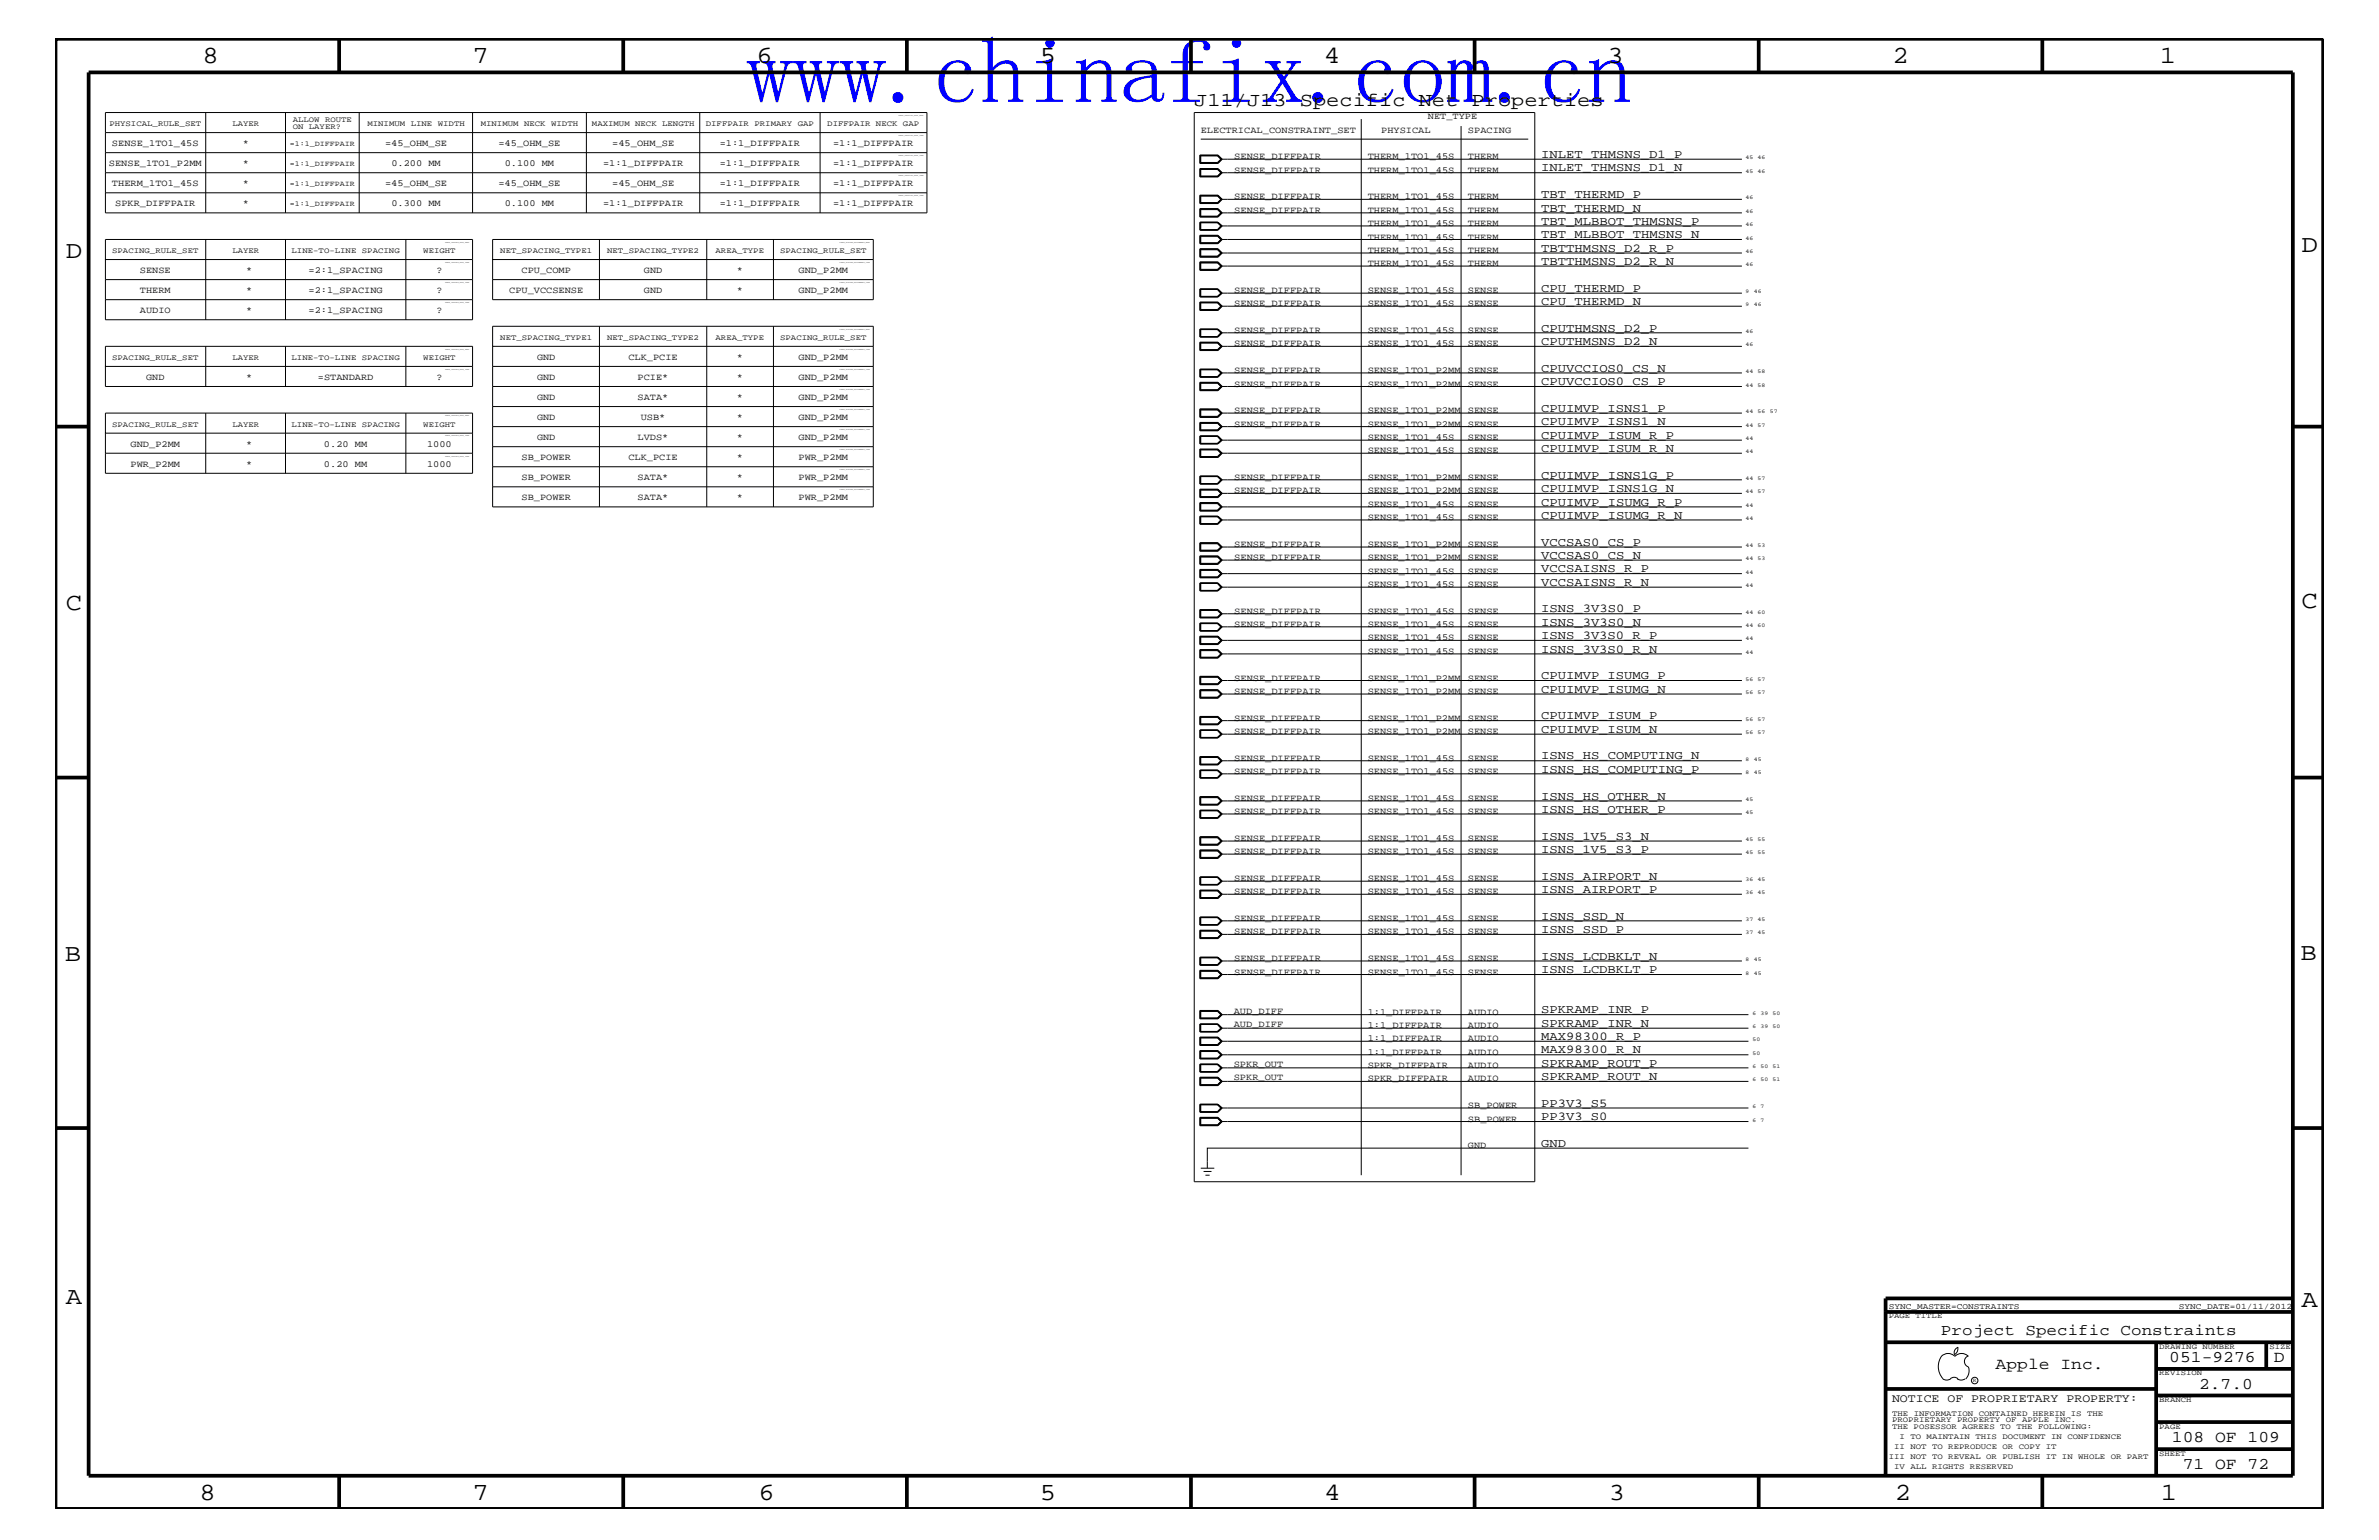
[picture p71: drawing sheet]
<svg xmlns="http://www.w3.org/2000/svg" width="432mm" height="279mm" viewBox="0 0 432 279" stroke-linecap="round" stroke-linejoin="round" font-family="sans-serif">
<defs><g id="words">
<text font-size="16.9" fill="#00f" x="135.5" y="18.7">www.chinafix.com.cn</text>
<g font-size="4.5">
<text x="36.7" y="11.5">8</text>
<text x="85.8" y="11.5">7</text>
<text x="137.3" y="11.5">6</text>
<text x="188.7" y="11.5">5</text>
<text x="240.3" y="11.5">4</text>
<text x="291.8" y="11.5">3</text>
<text x="343.5" y="11.5">2</text>
<text x="392" y="11.5">1</text>
<text x="11.9" y="46.8">D</text>
<text x="417.7" y="45.7">D</text>
<text x="11.9" y="110.6">C</text>
<text x="417.7" y="110.3">C</text>
<text x="11.8" y="174.3">B</text>
<text x="417.6" y="174.2">B</text>
<text x="11.9" y="236.7">A</text>
<text x="417.7" y="237.1">A</text>
<text x="36.2" y="272.1">8</text>
<text x="85.8" y="272.1">7</text>
<text x="137.7" y="272.1">6</text>
<text x="188.7" y="272.1">5</text>
<text x="240.4" y="272.1">4</text>
<text x="292" y="272.1">3</text>
<text x="343.9" y="272.1">2</text>
<text x="392.2" y="272.1">1</text>
</g>
<text font-size="3.6" x="216.7" y="19.2">J11/J13 Specific Net Properties</text>
<g font-size="3">
<text x="362.2" y="248.4">Apple Inc.</text>
<text x="393.7" y="247.1">051-9276</text>
<text x="399.2" y="252">2.7.0</text>
<text x="412.7" y="247.1">D</text>
<text x="394.2" y="261.6">108 OF 109</text>
<text x="396.2" y="266.6">71 OF 72</text>
</g>
<text font-size="2.9" x="352.3" y="242.3">Project Specific Constraints</text>
<g font-size="2.2">
<text x="279.7" y="28.6">INLET_THMSNS_D1_P</text>
<text x="279.7" y="35.9">TBT_THERMD_P</text>
<text x="279.7" y="31.1">INLET_THMSNS_D1_N</text>
<text x="279.7" y="38.4">TBT_THERMD_N</text>
<text x="279.7" y="40.8">TBT_MLBBOT_THMSNS_P</text>
<text x="279.7" y="43.2">TBT_MLBBOT_THMSNS_N</text>
<text x="279.7" y="45.7">TBTTHMSNS_D2_R_P</text>
<text x="279.7" y="52.9">CPU_THERMD_P</text>
<text x="279.7" y="48">TBTTHMSNS_D2_R_N</text>
<text x="279.7" y="55.3">CPU_THERMD_N</text>
<text x="279.7" y="60.2">CPUTHMSNS_D2_P</text>
<text x="279.7" y="62.6">CPUTHMSNS_D2_N</text>
<text x="279.7" y="67.5">CPUVCCIOS0_CS_N</text>
<text x="279.7" y="69.9">CPUVCCIOS0_CS_P</text>
<text x="279.7" y="74.7">CPUIMVP_ISNS1_P</text>
<text x="279.7" y="77.2">CPUIMVP_ISNS1_N</text>
<text x="279.7" y="82">CPUIMVP_ISUM_R_N</text>
<text x="279.7" y="79.6">CPUIMVP_ISUM_R_P</text>
<text x="279.7" y="89.3">CPUIMVP_ISNS1G_N</text>
<text x="279.7" y="86.9">CPUIMVP_ISNS1G_P</text>
<text x="279.7" y="94.2">CPUIMVP_ISUMG_R_N</text>
<text x="279.7" y="91.7">CPUIMVP_ISUMG_R_P</text>
<text x="279.7" y="101.4">VCCSAS0_CS_N</text>
<text x="279.7" y="99">VCCSAS0_CS_P</text>
<text x="279.7" y="103.8">VCCSAISNS_R_P</text>
<text x="279.7" y="106.3">VCCSAISNS_R_N</text>
<text x="279.7" y="111.1">ISNS_3V3S0_P</text>
<text x="279.7" y="113.6">ISNS_3V3S0_N</text>
<text x="279.7" y="118.4">ISNS_3V3S0_R_N</text>
<text x="279.7" y="115.9">ISNS_3V3S0_R_P</text>
<text x="279.7" y="125.7">CPUIMVP_ISUMG_N</text>
<text x="279.7" y="123.2">CPUIMVP_ISUMG_P</text>
<text x="279.7" y="130.5">CPUIMVP_ISUM_P</text>
<text x="279.7" y="137.8">ISNS_HS_COMPUTING_N</text>
<text x="279.7" y="133">CPUIMVP_ISUM_N</text>
<text x="279.7" y="140.2">ISNS_HS_COMPUTING_P</text>
<text x="279.7" y="145.1">ISNS_HS_OTHER_N</text>
<text x="279.7" y="147.5">ISNS_HS_OTHER_P</text>
<text x="279.7" y="154.7">ISNS_1V5_S3_P</text>
<text x="279.7" y="152.3">ISNS_1V5_S3_N</text>
<text x="279.7" y="162">ISNS_AIRPORT_P</text>
<text x="279.7" y="159.6">ISNS_AIRPORT_N</text>
<text x="279.7" y="166.9">ISNS_SSD_N</text>
<text x="279.7" y="169.3">ISNS_SSD_P</text>
<text x="279.7" y="176.6">ISNS_LCDBKLT_P</text>
<text x="279.7" y="174.2">ISNS_LCDBKLT_N</text>
<text x="279.7" y="183.8">SPKRAMP_INR_P</text>
<text x="279.7" y="191.1">MAX98300_R_N</text>
<text x="279.7" y="188.7">MAX98300_R_P</text>
<text x="279.7" y="186.3">SPKRAMP_INR_N</text>
<text x="279.7" y="193.6">SPKRAMP_ROUT_P</text>
<text x="279.7" y="195.9">SPKRAMP_ROUT_N</text>
<text x="279.7" y="203.2">PP3V3_S0</text>
<text x="279.7" y="200.9">PP3V3_S5</text>
<text x="279.7" y="208.1">GND</text>
</g>
<text font-size="2.1" x="343.4" y="254.4">NOTICE OF PROPRIETARY PROPERTY:</text>
<g font-size="1.7">
<text x="259.2" y="21.6">NET_TYPE</text>
<text x="20.3" y="26.5">SENSE_1TO1_45S</text>
<text x="44.1" y="26.5">*</text>
<text x="69.9" y="26.5">=45_OHM_SE</text>
<text x="90.5" y="26.5">=45_OHM_SE</text>
<text x="111.1" y="26.5">=45_OHM_SE</text>
<text x="130.6" y="26.5">=1:1_DIFFPAIR</text>
<text x="151.2" y="26.5">=1:1_DIFFPAIR</text>
<text x="217.9" y="24.1">ELECTRICAL_CONSTRAINT_SET</text>
<text x="224" y="28.9">SENSE_DIFFPAIR</text>
<text x="248.2" y="28.9">THERM_1TO1_45S</text>
<text x="250.7" y="24.1">PHYSICAL</text>
<text x="266.4" y="24.1">SPACING</text>
<text x="266.4" y="28.9">THERM</text>
<text x="19.8" y="30.2">SENSE_1TO1_P2MM</text>
<text x="20.3" y="33.7">THERM_1TO1_45S</text>
<text x="44.1" y="33.7">*</text>
<text x="44.1" y="30.2">*</text>
<text x="69.9" y="33.7">=45_OHM_SE</text>
<text x="71" y="30.2">0.200 MM</text>
<text x="90.5" y="33.7">=45_OHM_SE</text>
<text x="91.6" y="30.2">0.100 MM</text>
<text x="109.5" y="30.2">=1:1_DIFFPAIR</text>
<text x="111.1" y="33.7">=45_OHM_SE</text>
<text x="130.6" y="33.7">=1:1_DIFFPAIR</text>
<text x="130.6" y="30.2">=1:1_DIFFPAIR</text>
<text x="151.2" y="33.7">=1:1_DIFFPAIR</text>
<text x="151.2" y="30.2">=1:1_DIFFPAIR</text>
<text x="224" y="31.4">SENSE_DIFFPAIR</text>
<text x="248.2" y="31.4">THERM_1TO1_45S</text>
<text x="266.4" y="31.4">THERM</text>
<text x="20.9" y="37.4">SPKR_DIFFPAIR</text>
<text x="44.1" y="37.4">*</text>
<text x="71" y="37.4">0.300 MM</text>
<text x="91.6" y="37.4">0.100 MM</text>
<text x="109.5" y="37.4">=1:1_DIFFPAIR</text>
<text x="130.6" y="37.4">=1:1_DIFFPAIR</text>
<text x="151.2" y="37.4">=1:1_DIFFPAIR</text>
<text x="224" y="36.2">SENSE_DIFFPAIR</text>
<text x="224" y="38.6">SENSE_DIFFPAIR</text>
<text x="248.2" y="36.2">THERM_1TO1_45S</text>
<text x="248.2" y="38.6">THERM_1TO1_45S</text>
<text x="248.2" y="41">THERM_1TO1_45S</text>
<text x="266.4" y="36.2">THERM</text>
<text x="266.4" y="38.6">THERM</text>
<text x="266.4" y="41">THERM</text>
<text x="248.2" y="43.5">THERM_1TO1_45S</text>
<text x="248.2" y="45.9">THERM_1TO1_45S</text>
<text x="266.4" y="43.5">THERM</text>
<text x="266.4" y="45.9">THERM</text>
<text x="25.4" y="53.2">THERM</text>
<text x="25.4" y="49.6">SENSE</text>
<text x="44.7" y="53.2">*</text>
<text x="44.7" y="49.6">*</text>
<text x="56" y="53.2">=2:1_SPACING</text>
<text x="56" y="49.6">=2:1_SPACING</text>
<text x="79.2" y="53.2">?</text>
<text x="79.2" y="49.6">?</text>
<text x="92.4" y="53.2">CPU_VCCSENSE</text>
<text x="94.7" y="49.6">CPU_COMP</text>
<text x="116.9" y="49.6">GND</text>
<text x="116.9" y="53.2">GND</text>
<text x="133.7" y="49.6">*</text>
<text x="133.7" y="53.2">*</text>
<text x="144.9" y="49.6">GND_P2MM</text>
<text x="144.9" y="53.2">GND_P2MM</text>
<text x="224" y="53.2">SENSE_DIFFPAIR</text>
<text x="248.2" y="53.2">SENSE_1TO1_45S</text>
<text x="248.2" y="48.3">THERM_1TO1_45S</text>
<text x="266.4" y="53.2">SENSE</text>
<text x="266.4" y="48.3">THERM</text>
<text x="25.4" y="56.8">AUDIO</text>
<text x="44.7" y="56.8">*</text>
<text x="56" y="56.8">=2:1_SPACING</text>
<text x="79.2" y="56.8">?</text>
<text x="224" y="55.6">SENSE_DIFFPAIR</text>
<text x="248.2" y="55.6">SENSE_1TO1_45S</text>
<text x="266.4" y="55.6">SENSE</text>
<text x="97.5" y="65.3">GND</text>
<text x="114" y="65.3">CLK_PCIE</text>
<text x="133.7" y="65.3">*</text>
<text x="144.9" y="65.3">GND_P2MM</text>
<text x="224" y="60.4">SENSE_DIFFPAIR</text>
<text x="224" y="62.9">SENSE_DIFFPAIR</text>
<text x="248.2" y="60.4">SENSE_1TO1_45S</text>
<text x="248.2" y="62.9">SENSE_1TO1_45S</text>
<text x="266.4" y="60.4">SENSE</text>
<text x="266.4" y="62.9">SENSE</text>
<text x="26.5" y="68.9">GND</text>
<text x="44.7" y="68.9">*</text>
<text x="57.7" y="68.9">=STANDARD</text>
<text x="79.2" y="68.9">?</text>
<text x="97.5" y="68.9">GND</text>
<text x="115.7" y="68.9">PCIE*</text>
<text x="133.7" y="68.9">*</text>
<text x="144.9" y="68.9">GND_P2MM</text>
<text x="224" y="67.7">SENSE_DIFFPAIR</text>
<text x="224" y="70.1">SENSE_DIFFPAIR</text>
<text x="248.2" y="67.7">SENSE_1TO1_P2MM</text>
<text x="248.2" y="70.1">SENSE_1TO1_P2MM</text>
<text x="266.4" y="67.7">SENSE</text>
<text x="266.4" y="70.1">SENSE</text>
<text x="97.5" y="72.6">GND</text>
<text x="97.5" y="76.2">GND</text>
<text x="115.7" y="72.6">SATA*</text>
<text x="116.3" y="76.2">USB*</text>
<text x="133.7" y="72.6">*</text>
<text x="133.7" y="76.2">*</text>
<text x="144.9" y="72.6">GND_P2MM</text>
<text x="144.9" y="76.2">GND_P2MM</text>
<text x="224" y="75">SENSE_DIFFPAIR</text>
<text x="224" y="77.4">SENSE_DIFFPAIR</text>
<text x="248.2" y="75">SENSE_1TO1_P2MM</text>
<text x="248.2" y="77.4">SENSE_1TO1_P2MM</text>
<text x="266.4" y="75">SENSE</text>
<text x="266.4" y="77.4">SENSE</text>
<text x="23.7" y="81.1">GND_P2MM</text>
<text x="44.7" y="81.1">*</text>
<text x="58.8" y="81.1">0.20 MM</text>
<text x="77.5" y="81.1">1000</text>
<text x="94.7" y="83.5">SB_POWER</text>
<text x="97.5" y="79.9">GND</text>
<text x="114" y="83.5">CLK_PCIE</text>
<text x="115.7" y="79.9">LVDS*</text>
<text x="133.7" y="79.9">*</text>
<text x="133.7" y="83.5">*</text>
<text x="144.9" y="79.9">GND_P2MM</text>
<text x="144.9" y="83.5">PWR_P2MM</text>
<text x="248.2" y="82.2">SENSE_1TO1_45S</text>
<text x="248.2" y="79.9">SENSE_1TO1_45S</text>
<text x="266.4" y="82.2">SENSE</text>
<text x="266.4" y="79.9">SENSE</text>
<text x="23.7" y="84.7">PWR_P2MM</text>
<text x="44.7" y="84.7">*</text>
<text x="58.8" y="84.7">0.20 MM</text>
<text x="77.5" y="84.7">1000</text>
<text x="94.7" y="87.1">SB_POWER</text>
<text x="115.7" y="87.1">SATA*</text>
<text x="133.7" y="87.1">*</text>
<text x="144.9" y="87.1">PWR_P2MM</text>
<text x="224" y="89.5">SENSE_DIFFPAIR</text>
<text x="224" y="87.1">SENSE_DIFFPAIR</text>
<text x="248.2" y="89.5">SENSE_1TO1_P2MM</text>
<text x="248.2" y="87.1">SENSE_1TO1_P2MM</text>
<text x="266.4" y="89.5">SENSE</text>
<text x="266.4" y="87.1">SENSE</text>
<text x="94.7" y="90.7">SB_POWER</text>
<text x="115.7" y="90.7">SATA*</text>
<text x="133.7" y="90.7">*</text>
<text x="144.9" y="90.7">PWR_P2MM</text>
<text x="248.2" y="94.3">SENSE_1TO1_45S</text>
<text x="248.2" y="92">SENSE_1TO1_45S</text>
<text x="266.4" y="94.3">SENSE</text>
<text x="266.4" y="92">SENSE</text>
<text x="224" y="101.6">SENSE_DIFFPAIR</text>
<text x="224" y="99.3">SENSE_DIFFPAIR</text>
<text x="248.2" y="101.6">SENSE_1TO1_P2MM</text>
<text x="248.2" y="99.3">SENSE_1TO1_P2MM</text>
<text x="266.4" y="101.6">SENSE</text>
<text x="266.4" y="99.3">SENSE</text>
<text x="248.2" y="104.1">SENSE_1TO1_45S</text>
<text x="248.2" y="106.5">SENSE_1TO1_45S</text>
<text x="266.4" y="104.1">SENSE</text>
<text x="266.4" y="106.5">SENSE</text>
<text x="224" y="111.4">SENSE_DIFFPAIR</text>
<text x="224" y="113.7">SENSE_DIFFPAIR</text>
<text x="248.2" y="111.4">SENSE_1TO1_45S</text>
<text x="248.2" y="113.7">SENSE_1TO1_45S</text>
<text x="266.4" y="111.4">SENSE</text>
<text x="266.4" y="113.7">SENSE</text>
<text x="248.2" y="118.6">SENSE_1TO1_45S</text>
<text x="248.2" y="116.2">SENSE_1TO1_45S</text>
<text x="266.4" y="118.6">SENSE</text>
<text x="266.4" y="116.2">SENSE</text>
<text x="224" y="123.5">SENSE_DIFFPAIR</text>
<text x="224" y="125.9">SENSE_DIFFPAIR</text>
<text x="248.2" y="125.9">SENSE_1TO1_P2MM</text>
<text x="248.2" y="123.5">SENSE_1TO1_P2MM</text>
<text x="266.4" y="125.9">SENSE</text>
<text x="266.4" y="123.5">SENSE</text>
<text x="224" y="130.8">SENSE_DIFFPAIR</text>
<text x="248.2" y="130.8">SENSE_1TO1_P2MM</text>
<text x="266.4" y="130.8">SENSE</text>
<text x="224" y="133.2">SENSE_DIFFPAIR</text>
<text x="248.2" y="133.2">SENSE_1TO1_P2MM</text>
<text x="266.4" y="133.2">SENSE</text>
<text x="224" y="140.4">SENSE_DIFFPAIR</text>
<text x="224" y="138">SENSE_DIFFPAIR</text>
<text x="248.2" y="140.4">SENSE_1TO1_45S</text>
<text x="248.2" y="138">SENSE_1TO1_45S</text>
<text x="266.4" y="140.4">SENSE</text>
<text x="266.4" y="138">SENSE</text>
<text x="224" y="145.3">SENSE_DIFFPAIR</text>
<text x="224" y="147.7">SENSE_DIFFPAIR</text>
<text x="248.2" y="145.3">SENSE_1TO1_45S</text>
<text x="248.2" y="147.7">SENSE_1TO1_45S</text>
<text x="266.4" y="145.3">SENSE</text>
<text x="266.4" y="147.7">SENSE</text>
<text x="224" y="155">SENSE_DIFFPAIR</text>
<text x="224" y="152.6">SENSE_DIFFPAIR</text>
<text x="248.2" y="155">SENSE_1TO1_45S</text>
<text x="248.2" y="152.6">SENSE_1TO1_45S</text>
<text x="266.4" y="155">SENSE</text>
<text x="266.4" y="152.6">SENSE</text>
<text x="224" y="159.9">SENSE_DIFFPAIR</text>
<text x="248.2" y="159.9">SENSE_1TO1_45S</text>
<text x="266.4" y="159.9">SENSE</text>
<text x="224" y="167.1">SENSE_DIFFPAIR</text>
<text x="224" y="162.2">SENSE_DIFFPAIR</text>
<text x="248.2" y="167.1">SENSE_1TO1_45S</text>
<text x="248.2" y="162.2">SENSE_1TO1_45S</text>
<text x="266.4" y="167.1">SENSE</text>
<text x="266.4" y="162.2">SENSE</text>
<text x="224" y="169.5">SENSE_DIFFPAIR</text>
<text x="248.2" y="169.5">SENSE_1TO1_45S</text>
<text x="266.4" y="169.5">SENSE</text>
<text x="224" y="176.8">SENSE_DIFFPAIR</text>
<text x="224" y="174.4">SENSE_DIFFPAIR</text>
<text x="248.2" y="176.8">SENSE_1TO1_45S</text>
<text x="248.2" y="174.4">SENSE_1TO1_45S</text>
<text x="266.4" y="176.8">SENSE</text>
<text x="266.4" y="174.4">SENSE</text>
<text x="223.9" y="183.9">AUD_DIFF</text>
<text x="248.2" y="184.1">1:1_DIFFPAIR</text>
<text x="266.4" y="184.1">AUDIO</text>
<text x="223.9" y="186.3">AUD_DIFF</text>
<text x="248.2" y="186.5">1:1_DIFFPAIR</text>
<text x="248.2" y="191.4">1:1_DIFFPAIR</text>
<text x="248.2" y="188.9">1:1_DIFFPAIR</text>
<text x="266.4" y="191.4">AUDIO</text>
<text x="266.4" y="188.9">AUDIO</text>
<text x="266.4" y="186.5">AUDIO</text>
<text x="223.9" y="193.6">SPKR_OUT</text>
<text x="223.9" y="196">SPKR_OUT</text>
<text x="248.2" y="193.7">SPKR_DIFFPAIR</text>
<text x="248.2" y="196.2">SPKR_DIFFPAIR</text>
<text x="266.4" y="193.7">AUDIO</text>
<text x="266.4" y="196.2">AUDIO</text>
<text x="266.4" y="203.5">SB_POWER</text>
<text x="266.4" y="201">SB_POWER</text>
<text x="266.4" y="208.3">GND</text>
</g>
<g font-size="1.5">
<text x="342.8" y="237.4">SYNC_MASTER=CONSTRAINTS</text>
<text x="395.5" y="237.4">SYNC_DATE=01/11/2012</text>
</g>
<g font-size="1.4">
<text x="19.8" y="22.9">PHYSICAL_RULE_SET</text>
<text x="42.2" y="22.9">LAYER</text>
<text x="53.1" y="22.2">ALLOW ROUTE</text>
<text x="53.1" y="23.5">ON LAYER?</text>
<text x="66.7" y="22.9">MINIMUM LINE WIDTH</text>
<text x="87.2" y="22.9">MINIMUM NECK WIDTH</text>
<text x="107.4" y="22.9">MAXIMUM NECK LENGTH</text>
<text x="128.1" y="22.9">DIFFPAIR PRIMARY GAP</text>
<text x="150.2" y="22.9">DIFFPAIR NECK GAP</text>
<text x="52.6" y="26.5">=1:1_DIFFPAIR</text>
<text x="52.6" y="33.7">=1:1_DIFFPAIR</text>
<text x="52.6" y="30.2">=1:1_DIFFPAIR</text>
<text x="52.6" y="37.4">=1:1_DIFFPAIR</text>
<text x="20.4" y="45.9">SPACING_RULE_SET</text>
<text x="42.2" y="45.9">LAYER</text>
<text x="52.9" y="45.9">LINE-TO-LINE SPACING</text>
<text x="76.8" y="45.9">WEIGHT</text>
<text x="90.8" y="45.9">NET_SPACING_TYPE1</text>
<text x="110.2" y="45.9">NET_SPACING_TYPE2</text>
<text x="129.9" y="45.9">AREA_TYPE</text>
<text x="141.6" y="45.9">SPACING_RULE_SET</text>
<text x="20.4" y="65.3">SPACING_RULE_SET</text>
<text x="42.2" y="65.3">LAYER</text>
<text x="52.9" y="65.3">LINE-TO-LINE SPACING</text>
<text x="76.8" y="65.3">WEIGHT</text>
<text x="90.8" y="61.7">NET_SPACING_TYPE1</text>
<text x="110.2" y="61.7">NET_SPACING_TYPE2</text>
<text x="129.9" y="61.7">AREA_TYPE</text>
<text x="141.6" y="61.7">SPACING_RULE_SET</text>
<text x="20.4" y="77.4">SPACING_RULE_SET</text>
<text x="42.2" y="77.4">LAYER</text>
<text x="52.9" y="77.4">LINE-TO-LINE SPACING</text>
<text x="76.8" y="77.4">WEIGHT</text>
<text x="342.8" y="239.2">PAGE TITLE</text>
<text x="391.9" y="244.7">DRAWING NUMBER</text>
<text x="411.9" y="244.7">SIZE</text>
<text x="391.9" y="249.5">REVISION</text>
<text x="343.4" y="256.8">THE INFORMATION CONTAINED HEREIN IS THE</text>
<text x="391.9" y="254.4">BRANCH</text>
<text x="343.4" y="258">PROPRIETARY PROPERTY OF APPLE INC.</text>
<text x="343.4" y="259.3">THE POSESSOR AGREES TO THE FOLLOWING:</text>
<text x="343.8" y="262.9">II NOT TO REPRODUCE OR COPY IT</text>
<text x="344.8" y="261.1">I TO MAINTAIN THIS DOCUMENT IN CONFIDENCE</text>
<text x="391.9" y="259.3">PAGE</text>
<text x="342.8" y="264.7">III NOT TO REVEAL OR PUBLISH IT IN WHOLE OR PART</text>
<text x="343.8" y="266.6">IV ALL RIGHTS RESERVED</text>
<text x="391.9" y="264.1">SHEET</text>
</g>
<g font-size="1">
<text x="316.8" y="28.9">45</text>
<text x="319" y="28.9">46</text>
<text x="316.8" y="31.4">45</text>
<text x="319" y="31.4">46</text>
<text x="316.8" y="36.2">46</text>
<text x="316.8" y="38.6">46</text>
<text x="316.8" y="41">46</text>
<text x="316.8" y="43.5">46</text>
<text x="316.8" y="45.9">46</text>
<text x="316.8" y="53.2">9</text>
<text x="316.8" y="48.3">46</text>
<text x="318.3" y="53.2">46</text>
<text x="316.8" y="55.6">9</text>
<text x="318.3" y="55.6">46</text>
<text x="316.8" y="60.4">46</text>
<text x="316.8" y="62.9">46</text>
<text x="316.8" y="67.7">44</text>
<text x="316.8" y="70.1">44</text>
<text x="319" y="67.7">58</text>
<text x="319" y="70.1">58</text>
<text x="316.8" y="75">44</text>
<text x="316.8" y="77.4">44</text>
<text x="319" y="75">56</text>
<text x="319" y="77.4">57</text>
<text x="321.2" y="75">57</text>
<text x="316.8" y="82.2">44</text>
<text x="316.8" y="79.9">44</text>
<text x="316.8" y="89.5">44</text>
<text x="316.8" y="87.1">44</text>
<text x="319" y="89.5">57</text>
<text x="319" y="87.1">57</text>
<text x="316.8" y="94.3">44</text>
<text x="316.8" y="92">44</text>
<text x="316.8" y="101.6">44</text>
<text x="316.8" y="99.3">44</text>
<text x="319" y="101.6">53</text>
<text x="319" y="99.3">53</text>
<text x="316.8" y="104.1">44</text>
<text x="316.8" y="106.5">44</text>
<text x="316.8" y="111.4">44</text>
<text x="316.8" y="113.7">44</text>
<text x="319" y="111.4">60</text>
<text x="319" y="113.7">60</text>
<text x="316.8" y="118.6">44</text>
<text x="316.8" y="116.2">44</text>
<text x="316.8" y="125.9">56</text>
<text x="316.8" y="123.5">56</text>
<text x="319" y="125.9">57</text>
<text x="319" y="123.5">57</text>
<text x="316.8" y="130.8">56</text>
<text x="319" y="130.8">57</text>
<text x="316.8" y="133.2">56</text>
<text x="319" y="133.2">57</text>
<text x="316.8" y="140.4">8</text>
<text x="316.8" y="138">8</text>
<text x="318.3" y="140.4">45</text>
<text x="318.3" y="138">45</text>
<text x="316.8" y="145.3">45</text>
<text x="316.8" y="147.7">45</text>
<text x="316.8" y="155">45</text>
<text x="316.8" y="152.6">45</text>
<text x="319" y="155">55</text>
<text x="319" y="152.6">55</text>
<text x="316.8" y="159.9">36</text>
<text x="319" y="159.9">45</text>
<text x="316.8" y="167.1">37</text>
<text x="316.8" y="162.2">36</text>
<text x="319" y="167.1">45</text>
<text x="319" y="162.2">45</text>
<text x="316.8" y="169.5">37</text>
<text x="319" y="169.5">45</text>
<text x="316.8" y="176.8">8</text>
<text x="316.8" y="174.4">8</text>
<text x="318.3" y="176.8">45</text>
<text x="318.3" y="174.4">45</text>
<text x="318.1" y="184.1">6</text>
<text x="319.5" y="184.1">39</text>
<text x="321.7" y="184.1">50</text>
<text x="318.1" y="191.4">50</text>
<text x="318.1" y="188.9">50</text>
<text x="318.1" y="186.5">6</text>
<text x="319.5" y="186.5">39</text>
<text x="321.7" y="186.5">50</text>
<text x="318.1" y="193.7">6</text>
<text x="318.1" y="196.2">6</text>
<text x="319.5" y="193.7">50</text>
<text x="319.5" y="196.2">50</text>
<text x="321.7" y="193.7">51</text>
<text x="321.7" y="196.2">51</text>
<text x="318.1" y="203.5">6</text>
<text x="318.1" y="201">6</text>
<text x="319.5" y="203.5">7</text>
<text x="319.5" y="201">7</text>
<text x="358.1" y="250.7">R</text>
</g>
<g font-size=".3">
<text x="163.1" y="21">TABLE_PHYSICAL_RULE_HEAD</text>
<text x="163.1" y="24.7">TABLE_PHYSICAL_RULE_ITEM</text>
<text x="163.1" y="28.3">TABLE_PHYSICAL_RULE_ITEM</text>
<text x="163.1" y="31.9">TABLE_PHYSICAL_RULE_ITEM</text>
<text x="163.1" y="35.6">TABLE_PHYSICAL_RULE_ITEM</text>
<text x="80.8" y="44.1">TABLE_SPACING_RULE_HEAD</text>
<text x="80.8" y="47.7">TABLE_SPACING_RULE_ITEM</text>
<text x="152.4" y="47.7">TABLE_SPACING_ASSIGNMENT_ITEM</text>
<text x="152.4" y="44.1">TABLE_SPACING_ASSIGNMENT_HEAD</text>
<text x="80.8" y="51.3">TABLE_SPACING_RULE_ITEM</text>
<text x="152.4" y="51.3">TABLE_SPACING_ASSIGNMENT_ITEM</text>
<text x="80.8" y="55">TABLE_SPACING_RULE_ITEM</text>
<text x="152.4" y="59.8">TABLE_SPACING_ASSIGNMENT_HEAD</text>
<text x="80.8" y="63.4">TABLE_SPACING_RULE_HEAD</text>
<text x="152.4" y="63.4">TABLE_SPACING_ASSIGNMENT_ITEM</text>
<text x="80.8" y="67.1">TABLE_SPACING_RULE_ITEM</text>
<text x="152.4" y="70.7">TABLE_SPACING_ASSIGNMENT_ITEM</text>
<text x="152.4" y="67.1">TABLE_SPACING_ASSIGNMENT_ITEM</text>
<text x="80.8" y="75.6">TABLE_SPACING_RULE_HEAD</text>
<text x="152.4" y="74.4">TABLE_SPACING_ASSIGNMENT_ITEM</text>
<text x="80.8" y="82.8">TABLE_SPACING_RULE_ITEM</text>
<text x="80.8" y="79.2">TABLE_SPACING_RULE_ITEM</text>
<text x="152.4" y="81.6">TABLE_SPACING_ASSIGNMENT_ITEM</text>
<text x="152.4" y="78">TABLE_SPACING_ASSIGNMENT_ITEM</text>
<text x="152.4" y="88.9">TABLE_SPACING_ASSIGNMENT_ITEM</text>
<text x="152.4" y="85.3">TABLE_SPACING_ASSIGNMENT_ITEM</text>
</g>
</g></defs>
<g fill="none" stroke="#000" stroke-width=".18">
<path d="M19.1 31.3h149.1M19.1 20.4h149.1v18.2h-149.1zM19.1 24.1h149.1M19.1 27.7h149.1M19.1 35h149.1M37.3 20.4v18.2M51.8 20.4v18.2M65.2 20.4v18.2M85.8 20.4v18.2M106.4 20.4v18.2M127 20.4v18.2M148.9 20.4v18.2"/>
<path d="M216.8 20.4h61.8v194h-61.8zM217.8 28.1h3.3l.7 .8-.7 .7h-3.3zM217.8 30.6h3.3l.7 .7-.7 .8h-3.3zM217.8 35.4h3.3l.7 .8-.7 .7h-3.3zM217.8 37.9h3.3l.7 .7-.7 .8h-3.3zM217.9 37.9v1.4h3.1M217.9 37.9h3.1l.7 .7-.7 .7M217.9 28.3h3.1l.6 .6-.6 .6h-3.1zM217.9 30.7h3.1l.6 .6-.6 .6h-3.1zM217.9 35.6h3.1l.6 .6-.6 .6h-3.1zM217.9 38h3.1l.6 .6-.6 .6h-3.1zM217.9 25.2h59.5"/>
<path d="M221 28.2h-3.1v1.4M221 30.7h-3.1v1.3h3.1M221 35.5h-3.1v1.3h3.1M221 28.2l.7 .7-.7 .7h-3.1M221 28.2l.8 .7-.8 .7M221 30.7l.7 .6-.7 .7M221 30.7l.8 .6-.8 .7M221 35.5l.7 .7-.7 .6M221 35.5l.8 .7-.8 .6M221 37.9l.8 .7-.8 .7M221.6 28.9h94.6M221.6 31.3h94.6"/>
<path d="M221.6 36.2h94.6M221.6 38.6h94.6M247.1 21.6v191.6M265.2 22.9v190.3M19.1 47.1v10.9h66.7v-14.6h-66.7v3.7h66.7M19.1 54.4h66.7M19.1 50.7h66.7M37.3 43.4v14.6M51.8 43.4v14.6M73.7 43.4v14.6M89.4 47.1v7.3h69.1v-11h-69.1v3.7h69.1M89.4 50.7h69.1"/>
<path d="M108.8 43.4v11M108.8 59.2v32.8M128.3 43.4v11M128.3 59.2v32.8M140.4 43.4v11M140.4 59.2v32.8M217.8 42.7h3.3l.7 .7-.7 .8h-3.3zM217.8 40.3h3.3l.7 .7-.7 .8h-3.3zM217.8 45.1h3.3l.7 .8-.7 .8h-3.3zM217.8 47.5h3.3l.7 .8-.7 .7h-3.3zM217.8 52.4h3.3l.7 .8-.7 .7h-3.3zM217.8 54.8h3.3l.7 .8-.7 .7h-3.3z"/>
<path d="M217.8 59.7h3.3l.7 .7-.7 .7h-3.3zM217.9 40.3v1.5M217.9 45.1v1.5h3.1l.8-.7-.8-.8M217.9 49v-1.4h3.1l.8 .7-.8 .7M217.9 52.4v1.5M217.9 59.7v1.4M217.9 41.7h3.1M217.9 40.4h3.1M217.9 53.8h3.1M217.9 52.5h3.1M217.9 46.5h3.1M217.9 45.2h3.1l.7 .7-.7 .6"/>
<path d="M217.9 47.7h3.1M217.9 59.8h3.1M217.9 42.9h3.1l.6 .5-.6 .6h-3.1zM217.9 40.4v1.3M217.9 47.7v1.2h3.1l.6-.6M217.9 52.5v1.3M217.9 55h3.1l.6 .6-.6 .5h-3.1zM217.9 59.8v1.3M221 42.8l.7 .6-.7 .7M221 42.8l.8 .6-.8 .7M221 42.8h-3.1v1.3h3.1M221 54.9h-3.1v1.4"/>
<path d="M221 40.4l.7 .6-.7 .7M221 40.3l.8 .7-.8 .8M221 40.4l.6 .6M221 52.5l.7 .7-.7 .6M221 52.4l.8 .8-.8 .7M221 52.5l.6 .7M221 54.9l.7 .7-.7 .6h-3.1M221 54.9l.8 .7-.8 .7M221 47.7l.7 .6-.7 .7h-3.1M221 47.7l.6 .6M221 59.8l.7 .6-.7 .7M221 59.7l.8 .7-.8 .7"/>
<path d="M221 59.8l.6 .6M221.6 45.9l-.6-.6h-3.1v1.2M221.6 43.4h94.6M221.6 41l-.6 .7M221.6 41h94.6M221.6 53.2l-.6 .6M221.6 53.2h94.6M221.6 55.6h94.6M221.6 45.9l-.6 .6M221.6 45.9h94.6M221.6 48.3h94.6M19.1 66.5v3.6h66.7v-7.3h-66.7v3.7h66.7"/>
<path d="M19.1 78.6v7.3h66.7v-11h-66.7v3.7h66.7M37.3 62.8v7.3M37.3 74.9v11M51.8 62.8v7.3M51.8 74.9v11M73.7 62.8v7.3M73.7 74.9v11M89.4 62.8v29.2h69.1v-32.8h-69.1v3.6h69.1M89.4 77.4h69.1M89.4 70.1h69.1M89.4 73.8h69.1M89.4 66.5h69.1"/>
<path d="M217.8 62.1h3.3l.7 .7-.7 .8h-3.3zM217.8 67h3.3l.7 .7-.7 .7h-3.3zM217.8 69.4h3.3l.7 .7-.7 .8h-3.3zM217.8 74.2h3.3l.7 .7-.7 .8h-3.3zM217.8 76.6h3.3l.7 .8-.7 .8h-3.3zM217.8 79.1h3.3l.7 .8-.7 .6h-3.3zM217.9 67v1.4M217.9 75.7v-1.4h3.1l.8 .6-.8 .8M217.9 79.1v1.4M217.9 74.4h3.1M217.9 68.3h3.1M217.9 67.1h3.1"/>
<path d="M217.9 79.2h3.1M217.9 61.1h3.1M217.9 62.2h3.1l.6 .6-.6 .6h-3.1zM217.9 67.1v1.2M217.9 69.5h3.1l.6 .6-.6 .6h-3.1zM217.9 74.4v1.1h3.1l.6-.6M217.9 76.8h3.1l.6 .6-.6 .6h-3.1zM217.9 79.2v1.2M221 62.2h-3.1v1.3h3.1M221 69.4h-3.1v1.4h3.1M221 76.7h-3.1v1.4h3.1M221 76.7l.7 .7-.7 .7"/>
<path d="M221 76.7l.8 .7-.8 .7M221 74.4l.7 .5-.7 .7h-3.1M221 74.4l.6 .5M221 69.4l.7 .7-.7 .7M221 69.4l.8 .7-.8 .7M221 67.1l.7 .6-.7 .6M221 67l.8 .7-.8 .7M221 67.1l.6 .6M221 79.2l.7 .7-.7 .5M221 79.1l.8 .8-.8 .6M221 79.2l.6 .7M221 62.2l.7 .6-.7 .7"/>
<path d="M221 62.2l.8 .6-.8 .7M221.6 77.4h94.6M221.6 74.9h94.6M221.6 70.1h94.6M221.6 67.7l-.6 .6M221.6 67.7h94.6M221.6 79.9l-.6 .5M221.6 79.9h94.6M221.6 60.4l-.6 .7M221.6 60.4h94.6M221.6 62.8h94.6M19.1 82.2h66.7"/>
<path d="M89.4 84.7h69.1M89.4 88.3h69.1M89.4 81h69.1M217.8 81.5h3.3l.7 .7-.7 .8h-3.3zM217.8 86.4h3.3l.7 .7-.7 .7h-3.3zM217.8 88.7h3.3l.7 .8-.7 .8h-3.3zM217.8 91.2h3.3l.7 .8-.7 .7h-3.3zM217.8 93.7h3.3l.7 .6-.7 .8h-3.3zM217.8 98.5h3.3l.7 .7-.7 .8h-3.3zM217.9 86.4v1.4M217.9 91.2v1.4h3.1M217.9 93.7v1.4"/>
<path d="M217.9 98.5v1.4h3.1l.8-.7-.8-.7M217.9 91.3h3.1l.7 .7-.7 .6M217.9 95h3.1M217.9 93.7h3.1M217.9 87.7h3.1M217.9 86.5h3.1M217.9 80.4h3.1M217.9 99.8h3.1M217.9 98.6h3.1l.7 .6-.7 .6M217.9 81.6h3.1l.6 .6-.6 .6h-3.1zM217.9 86.5v1.2M217.9 88.9h3.1l.6 .6-.6 .6h-3.1z"/>
<path d="M217.9 91.4h3.1l.6 .6-.6 .6h-3.1zM217.9 93.7v1.3M221 81.6h-3.1v1.4M221 88.8h-3.1v1.4h3.1M221 91.2l.8 .8-.8 .6M221 93.7l.7 .6-.7 .7M221 93.7l.8 .6-.8 .8M221 93.7l.6 .6M221 88.8l.7 .7-.7 .7M221 88.8l.8 .7-.8 .7M221 86.5l.7 .6-.7 .6M221 86.4l.8 .7-.8 .7"/>
<path d="M221 86.5l.6 .6M221 81.6l.7 .6-.7 .7h-3.1M221 81.6l.8 .6-.8 .8M221.6 99.2l-.6-.5h-3.1v1.1M221.6 92h94.6M221.6 94.3l-.6 .7M221.6 94.3h94.6M221.6 89.5h94.6M221.6 87.1l-.6 .6M221.6 87.1h94.6M221.6 82.2h94.6M221.6 99.2l-.6 .6"/>
<path d="M221.6 99.2h94.6M217.8 100.9h3.3l.7 .7-.7 .8h-3.3zM217.8 103.3h3.3l.7 .8-.7 .7h-3.3zM217.8 105.8h3.3l.7 .7-.7 .7h-3.3zM217.8 110.6h3.3l.7 .8-.7 .7h-3.3zM217.8 113h3.3l.7 .7-.7 .8h-3.3zM217.8 115.4h3.3l.7 .8-.7 .7h-3.3zM217.8 117.9h3.3l.7 .7-.7 .8h-3.3zM217.9 102.4v-1.5h3.1l.8 .7-.8 .8M217.9 105.8v1.4M217.9 113v1.5M217.9 117.9v1.4h3.1"/>
<path d="M217.9 101h3.1M217.9 114.4h3.1M217.9 113.1h3.1M217.9 107.1h3.1M217.9 105.9h3.1M217.9 118h3.1l.7 .6-.7 .7M217.9 101v1.2h3.1l.6-.6M217.9 103.5h3.1l.6 .6-.6 .6h-3.1zM217.9 105.9v1.2M217.9 110.8h3.1l.6 .6-.6 .5h-3.1zM217.9 113.1v1.3M217.9 115.6h3.1l.6 .6-.6 .6h-3.1z"/>
<path d="M217.9 118h3.1l.6 .6-.6 .6h-3.1zM221 103.4h-3.1v1.4h3.1M221 110.7h-3.1v1.3h3.1M221 115.5h-3.1v1.4h3.1M221 101l.7 .6-.7 .7h-3.1M221 101l.6 .6M221 110.7l.7 .7-.7 .6M221 110.7l.8 .7-.8 .6M221 113.1l.7 .6-.7 .7M221 113l.8 .7-.8 .8M221 113.1l.6 .6M221 103.4l.7 .7-.7 .7"/>
<path d="M221 103.4l.8 .7-.8 .7M221 105.9l.7 .6-.7 .6M221 105.8l.8 .7-.8 .7M221 105.9l.6 .6M221 115.5l.7 .7-.7 .7M221 115.5l.8 .7-.8 .7M221 117.9l.8 .7-.8 .7M221.6 101.6h94.6M221.6 111.4h94.6M221.6 113.7l-.6 .7M221.6 113.7h94.6M221.6 104.1h94.6"/>
<path d="M221.6 106.5l-.6 .6M221.6 106.5h94.6M221.6 116.2h94.6M221.6 118.6h94.6M217.8 122.7h3.3l.7 .8-.7 .7h-3.3zM217.8 125.2h3.3l.7 .7-.7 .8h-3.3zM217.8 130h3.3l.7 .7-.7 .8h-3.3zM217.8 132.4h3.3l.7 .8-.7 .7h-3.3zM217.8 137.3h3.3l.7 .7-.7 .8h-3.3zM217.8 139.7h3.3l.7 .7-.7 .8h-3.3zM217.9 125.2v1.4h3.1l.8-.7-.8-.7M217.9 132.4v1.5"/>
<path d="M217.9 139.7v1.5M217.9 133.8h3.1M217.9 132.5h3.1M217.9 139.8h3.1M217.9 126.5h3.1M217.9 125.2h3.1l.7 .7-.7 .6M217.9 122.9h3.1l.6 .6-.6 .6h-3.1zM217.9 130.2h3.1l.6 .5-.6 .6h-3.1zM217.9 132.5v1.3M217.9 137.4h3.1l.6 .6-.6 .6h-3.1zM217.9 139.8v1.3M221 122.8h-3.1v1.3h3.1"/>
<path d="M221 130.1h-3.1v1.3h3.1M221 137.3h-3.1v1.4h3.1M221 132.5l.7 .7-.7 .6M221 132.4l.8 .8-.8 .7M221 132.5l.6 .7M221 130.1l.7 .6-.7 .7M221 130.1l.8 .6-.8 .7M221 137.3l.7 .7-.7 .7M221 137.3l.8 .7-.8 .7M221 139.8l.7 .6-.7 .7M221 139.7l.8 .7-.8 .8M221 139.8l.6 .6"/>
<path d="M221 122.8l.7 .7-.7 .6M221 122.8l.8 .7-.8 .6M221.6 125.9l-.6-.6h-3.1v1.2M221.6 133.2l-.6 .6M221.6 133.2h94.6M221.6 130.7h94.6M221.6 138h94.6M221.6 125.9l-.6 .6M221.6 125.9h94.6M221.6 123.5h94.6M217.8 144.5h3.3l.7 .8-.7 .8h-3.3zM217.8 147h3.3l.7 .7-.7 .7h-3.3z"/>
<path d="M217.8 151.8h3.3l.7 .8-.7 .8h-3.3zM217.8 154.2h3.3l.7 .8-.7 .7h-3.3zM217.8 159.1h3.3l.7 .8-.7 .6h-3.3zM217.9 144.5v1.5h3.1M217.9 147v1.4M217.9 151.8v1.5h3.1l.8-.7-.8-.8M217.9 155.7v-1.4h3.1l.8 .7-.8 .7M217.9 159.1v1.4M217.9 141.1h3.1M217.9 144.6h3.1l.7 .7-.7 .7M217.9 148.4h3.1M217.9 147.1h3.1"/>
<path d="M217.9 159.2h3.1M217.9 154.4h3.1M217.9 153.2h3.1M217.9 151.9h3.1l.7 .7-.7 .6M217.9 144.7h3.1l.6 .6-.6 .6h-3.1zM217.9 147.1v1.3M217.9 154.4v1.2h3.1l.6-.6M217.9 159.2v1.3M221 144.5l.8 .8-.8 .7M221 147.1l.7 .6-.7 .7M221 147l.8 .7-.8 .7M221 147.1l.6 .6"/>
<path d="M221 159.2l.7 .7-.7 .6M221 159.1l.8 .8-.8 .6M221 159.2l.6 .7M221 154.4l.7 .6-.7 .6h-3.1M221 154.4l.6 .6M221.6 152.6l-.6-.6h-3.1v1.2M221.6 140.4l-.6 .7M221.6 140.4h94.6M221.6 145.3h94.6M221.6 147.7l-.6 .7M221.6 147.7h94.6M221.6 159.9l-.6 .6"/>
<path d="M221.6 159.9h94.6M221.6 155h94.6M221.6 152.6l-.6 .6M221.6 152.6h94.6M217.8 161.5h3.3l.7 .7-.7 .8h-3.3zM217.8 166.4h3.3l.7 .7-.7 .7h-3.3zM217.8 168.8h3.3l.7 .7-.7 .8h-3.3zM217.8 173.7h3.3l.7 .7-.7 .7h-3.3zM217.8 176h3.3l.7 .8-.7 .8h-3.3zM217.9 166.4v1.4M217.9 173.7v1.4M217.9 167.7h3.1"/>
<path d="M217.9 166.5h3.1M217.9 175h3.1M217.9 173.8h3.1M217.9 160.5h3.1M217.9 161.6h3.1l.6 .6-.6 .6h-3.1zM217.9 166.5v1.2M217.9 168.9h3.1l.6 .6-.6 .6h-3.1zM217.9 173.8v1.2M217.9 176.2h3.1l.6 .6-.6 .6h-3.1zM221 161.6h-3.1v1.4M221 168.8h-3.1v1.4h3.1M221 176.1h-3.1v1.4h3.1"/>
<path d="M221 168.8l.7 .7-.7 .7M221 168.8l.8 .7-.8 .7M221 166.5l.7 .6-.7 .6M221 166.4l.8 .7-.8 .7M221 166.5l.6 .6M221 173.8l.7 .6-.7 .6M221 173.7l.8 .7-.8 .7M221 173.8l.6 .6M221 176.1l.7 .7-.7 .7M221 176.1l.8 .7-.8 .7M221 161.6l.7 .6-.7 .7h-3.1M221 161.6l.8 .6-.8 .8"/>
<path d="M221.6 169.5h94.6M221.6 167.1l-.6 .6M221.6 167.1h94.6M221.6 174.4l-.6 .6M221.6 174.4h94.6M221.6 176.8h94.6M221.6 162.2h94.6M217.8 183.3h3.3l.7 .8-.7 .7h-3.3zM217.8 185.8h3.3l.7 .7-.7 .7h-3.3zM217.8 188.2h3.3l.7 .7-.7 .8h-3.3zM217.8 190.6h3.3l.7 .8-.7 .7h-3.3zM217.8 193.1h3.3l.7 .6-.7 .8h-3.3z"/>
<path d="M217.8 195.4h3.3l.7 .8-.7 .8h-3.3zM217.9 185.8v1.4M217.9 193.1v1.4M217.9 187.1h3.1M217.9 185.9h3.1M217.9 194.4h3.1M217.9 193.1h3.1M217.9 183.5h3.1l.6 .6-.6 .6h-3.1zM217.9 185.9v1.2M217.9 188.3h3.1l.6 .6-.6 .6h-3.1zM217.9 190.8h3.1l.6 .6-.6 .6h-3.1zM217.9 193.1v1.3"/>
<path d="M217.9 195.6h3.1l.6 .6-.6 .6h-3.1zM221 183.4h-3.1v1.4h3.1M221 188.2h-3.1v1.5M221 190.7h-3.1v1.3h3.1M221 195.5h-3.1v1.4h3.1M221 183.4l.7 .7-.7 .7M221 183.4l.8 .7-.8 .7M221 185.9l.7 .6-.7 .6M221 185.8l.8 .7-.8 .7M221 185.9l.6 .6M221 193.1l.7 .6-.7 .7M221 193.1l.8 .6-.8 .8"/>
<path d="M221 193.1l.6 .6M221 195.5l.7 .7-.7 .7M221 195.5l.8 .7-.8 .7M221 188.2l.7 .7-.7 .7h-3.1M221 188.2l.8 .7-.8 .8M221 190.7l.7 .7-.7 .6M221 190.7l.8 .7-.8 .6M221.6 184.1h95.8M221.6 186.5l-.6 .6M221.6 186.5h95.8M221.6 193.7l-.6 .7M221.6 193.7h95.8"/>
<path d="M221.6 196.2h95.8M221.6 188.9h95.8M221.6 191.4h95.8M217.8 200.3h3.3l.7 .7-.7 .8h-3.3zM217.8 202.7h3.3l.7 .8-.7 .7h-3.3zM217.9 200.3v1.5M217.9 201.7h3.1M217.9 200.4h3.1M217.9 200.4v1.3M217.9 202.9h3.1l.6 .6-.6 .6h-3.1zM217.9 211.9h2.5M218.5 212.5h1.4"/>
<path d="M218.8 213.2h.8M221 202.8h-3.1v1.4h3.1M221 200.4l.7 .6-.7 .7M221 200.3l.8 .7-.8 .8M221 200.4l.6 .6M221 202.8l.7 .7-.7 .7M221 202.8l.8 .7-.8 .7M221.6 201l-.6 .7M221.6 201h95.8M221.6 203.5h95.8M317.4 208.3h-98.3v3.6M352.4 246.1a1.69 1.69 0 0 1 2.4 0"/>
<path d="M352.4 246a3.3 3.3 0 0 0 .3 4.1M352.6 250.2l.7 .2 .7-.2M354 250.2l.7-.3 .7 .3M354.8 246.1a1.69 1.69 0 0 1 2.5 0M355.3 250.2l.7 .2 .7-.2M355.3 244.4l.1 .3a1.18 1.18 0 0 1-.6 1M355.4 244.4a.99 .99 0 0 0-.6 1.4M357.2 246a1.04 1.04 0 0 0-.6 1 1.04 1.04 0 0 0 .6 1M357.3 248l.1 .7a2.11 2.11 0 0 1-.6 1.5"/>
<circle cx="358.4" cy="250.5" r=".59"/>
</g>
<g fill="none" stroke="#000" stroke-width=".68" stroke-linecap="butt">
<path d="M10.1 7h411.6v266.8h-411.6zM16.1 13.1h400.1v254.6h-400.1zM61.6 7v6.1M113.1 7v6.1M164.6 7v6.1M216.2 7v6.1M267.6 7v6.1M319.2 7v6.1M370.7 7v6.1M10.1 77.4h6M416.2 77.4h5.5M10.1 141.1h6"/>
<path d="M416.2 141.1h5.5M10.1 204.7h6M416.2 204.7h5.5M342.2 238h74M416.2 235.6h-74v32.1M342.2 243.5h74M342.2 252h49.2M391.4 248.4h24.8M391.4 243.5v24.2M391.4 258h24.8M391.4 253.2h24.8M411.3 243.5v4.9"/>
<path d="M61.6 267.7v6.1M113.1 267.7v6.1M164.6 267.7v6.1M216.2 268v5.8M267.6 267.7v6.1M319.2 267.7v6.1M370.7 267.7v6.1M391.4 262.9h24.8"/>
</g>
<use href="#words"/>
</svg>
